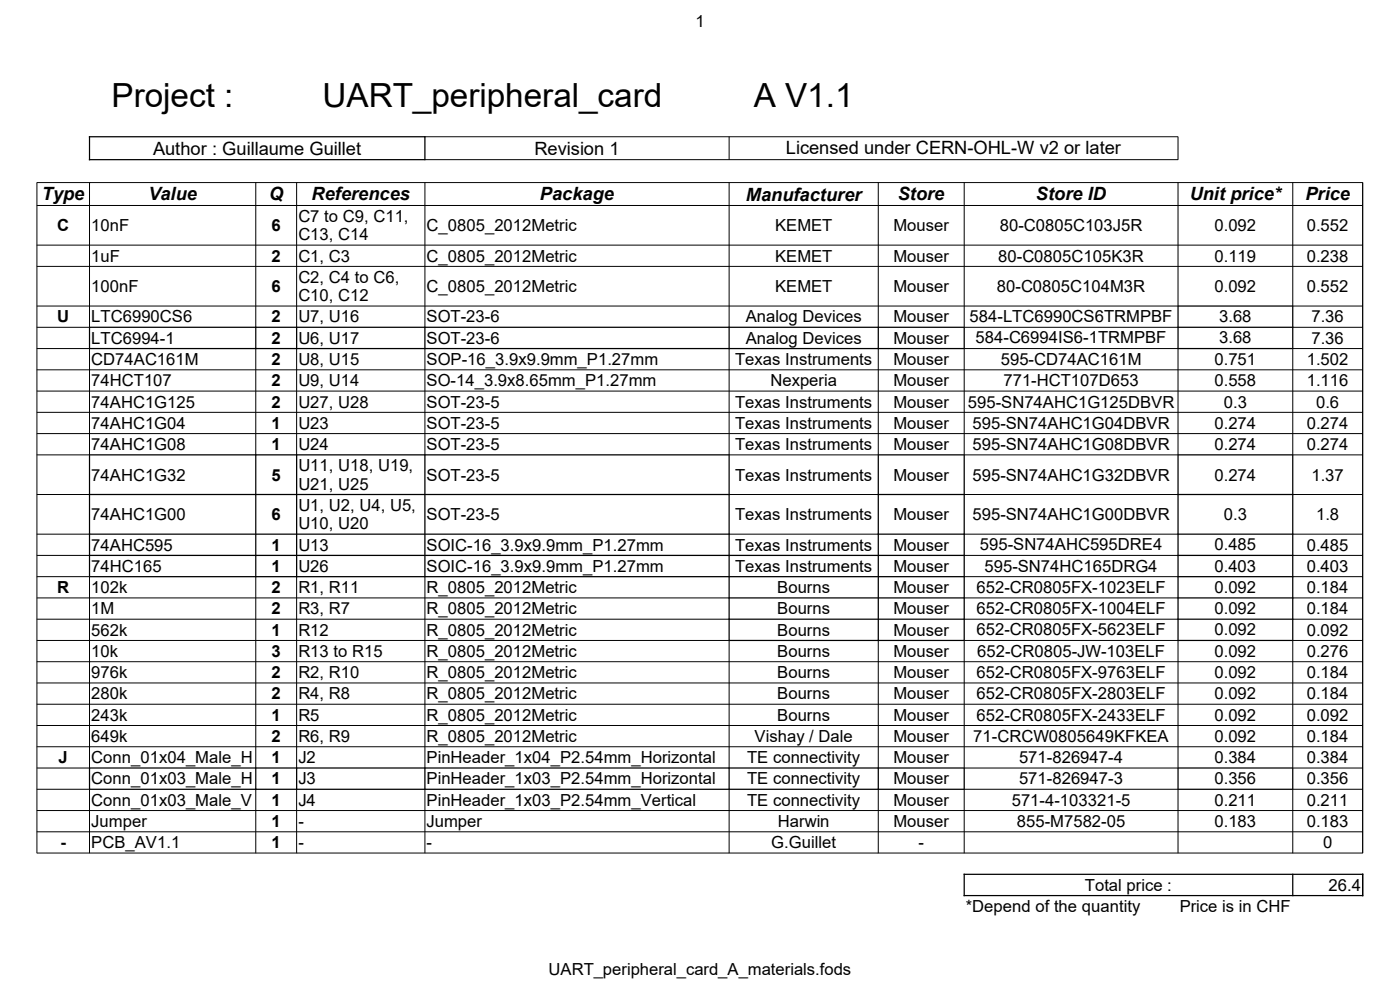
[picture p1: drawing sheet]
<svg xmlns="http://www.w3.org/2000/svg" width="297mm" height="210mm" viewBox="0 0 297 210" stroke-linecap="round" stroke-linejoin="round" font-family="sans-serif">
<defs><g id="words">
<g font-size="7.1">
<text x="23.7" y="22.7">Project :</text>
<text x="68.4" y="22.7">UART_peripheral_card</text>
<text x="159.9" y="22.7">A V1.1</text>
</g>
<g font-size="3.9">
<text x="32.5" y="32.8">Author : Guillaume Guillet</text>
<text x="113.4" y="32.8">Revision 1</text>
<text x="166.7" y="32.7">Licensed under CERN-OHL-W v2 or later</text>
<text x="8.9" y="42.4">Type</text>
<text x="31.5" y="42.4">Value</text>
<text x="57.1" y="42.4">Q</text>
<text x="66.1" y="42.4">References</text>
<text x="114.6" y="42.4">Package</text>
<text x="158.2" y="42.6">Manufacturer</text>
<text x="190.5" y="42.4">Store</text>
<text x="219.8" y="42.4">Store ID</text>
<text x="252.4" y="42.4">Unit price*</text>
<text x="276.9" y="42.4">Price</text>
</g>
<g font-size="3.5">
<text x="147.5" y="5.8">1</text>
<text x="63.3" y="47.1">C7 to C9, C11,</text>
<text x="12.1" y="49">C</text>
<text x="19.4" y="49">10nF</text>
<text x="57.6" y="49">6</text>
<text x="63.3" y="51">C13, C14</text>
<text x="90.5" y="49">C_0805_2012Metric</text>
<text x="164.4" y="49">KEMET</text>
<text x="189.5" y="49">Mouser</text>
<text x="212.1" y="49">80-C0805C103J5R</text>
<text x="257.6" y="49">0.092</text>
<text x="277.2" y="49">0.552</text>
<text x="19.4" y="55.5">1uF</text>
<text x="57.6" y="55.5">2</text>
<text x="63.3" y="55.5">C1, C3</text>
<text x="90.5" y="55.5">C_0805_2012Metric</text>
<text x="164.4" y="55.5">KEMET</text>
<text x="189.5" y="55.5">Mouser</text>
<text x="211.8" y="55.5">80-C0805C105K3R</text>
<text x="257.6" y="55.5">0.119</text>
<text x="277.2" y="55.5">0.238</text>
<text x="19.4" y="62">100nF</text>
<text x="57.6" y="62">6</text>
<text x="63.3" y="60">C2, C4 to C6,</text>
<text x="63.3" y="63.9">C10, C12</text>
<text x="90.5" y="62">C_0805_2012Metric</text>
<text x="164.4" y="62">KEMET</text>
<text x="189.5" y="62">Mouser</text>
<text x="211.5" y="62">80-C0805C104M3R</text>
<text x="257.6" y="62">0.092</text>
<text x="277.2" y="62">0.552</text>
<text x="12.1" y="68.4">U</text>
<text x="19.4" y="68.4">LTC6990CS6</text>
<text x="57.6" y="68.4">2</text>
<text x="63.3" y="68.4">U7, U16</text>
<text x="90.5" y="68.4">SOT-23-6</text>
<text x="158.2" y="68.4">Analog Devices</text>
<text x="189.5" y="68.4">Mouser</text>
<text x="205.7" y="68.4">584-LTC6990CS6TRMPBF</text>
<text x="258.6" y="68.3">3.68</text>
<text x="278.2" y="68.4">7.36</text>
<text x="19.4" y="72.9">LTC6994-1</text>
<text x="19.4" y="77.4">CD74AC161M</text>
<text x="57.6" y="72.9">2</text>
<text x="57.6" y="77.4">2</text>
<text x="63.3" y="72.9">U6, U17</text>
<text x="63.3" y="77.4">U8, U15</text>
<text x="90.5" y="72.9">SOT-23-6</text>
<text x="90.5" y="77.4">SOP-16_3.9x9.9mm_P1.27mm</text>
<text x="156" y="77.4">Texas Instruments</text>
<text x="158.2" y="72.9">Analog Devices</text>
<text x="189.5" y="72.9">Mouser</text>
<text x="189.5" y="77.4">Mouser</text>
<text x="207" y="72.9">584-C6994IS6-1TRMPBF</text>
<text x="212.3" y="77.4">595-CD74AC161M</text>
<text x="257.6" y="77.4">0.751</text>
<text x="258.6" y="72.9">3.68</text>
<text x="277.2" y="77.4">1.502</text>
<text x="278.2" y="72.9">7.36</text>
<text x="19.4" y="82">74HCT107</text>
<text x="57.6" y="82">2</text>
<text x="63.3" y="82">U9, U14</text>
<text x="90.5" y="82">SO-14_3.9x8.65mm_P1.27mm</text>
<text x="163.4" y="82">Nexperia</text>
<text x="189.5" y="82">Mouser</text>
<text x="212.9" y="82">771-HCT107D653</text>
<text x="257.6" y="82">0.558</text>
<text x="277.2" y="82">1.116</text>
<text x="19.4" y="86.5">74AHC1G125</text>
<text x="57.6" y="86.5">2</text>
<text x="63.3" y="86.5">U27, U28</text>
<text x="90.5" y="86.5">SOT-23-5</text>
<text x="156" y="86.5">Texas Instruments</text>
<text x="189.5" y="86.5">Mouser</text>
<text x="205.3" y="86.5">595-SN74AHC1G125DBVR</text>
<text x="259.6" y="86.5">0.3</text>
<text x="279.2" y="86.5">0.6</text>
<text x="19.4" y="91">74AHC1G04</text>
<text x="19.4" y="95.5">74AHC1G08</text>
<text x="57.6" y="91">1</text>
<text x="57.6" y="95.5">1</text>
<text x="63.3" y="91">U23</text>
<text x="63.3" y="95.5">U24</text>
<text x="90.5" y="91">SOT-23-5</text>
<text x="90.5" y="95.5">SOT-23-5</text>
<text x="156" y="91">Texas Instruments</text>
<text x="156" y="95.5">Texas Instruments</text>
<text x="189.5" y="91">Mouser</text>
<text x="189.5" y="95.5">Mouser</text>
<text x="206.3" y="91">595-SN74AHC1G04DBVR</text>
<text x="206.3" y="95.5">595-SN74AHC1G08DBVR</text>
<text x="257.6" y="91">0.274</text>
<text x="257.6" y="95.5">0.274</text>
<text x="277.2" y="91">0.274</text>
<text x="277.2" y="95.5">0.274</text>
<text x="19.4" y="102">74AHC1G32</text>
<text x="57.6" y="102">5</text>
<text x="63.3" y="99.9">U11, U18, U19,</text>
<text x="90.5" y="102">SOT-23-5</text>
<text x="156" y="102">Texas Instruments</text>
<text x="189.5" y="102">Mouser</text>
<text x="206.3" y="102">595-SN74AHC1G32DBVR</text>
<text x="257.6" y="102">0.274</text>
<text x="278.2" y="102">1.37</text>
<text x="63.3" y="103.9">U21, U25</text>
<text x="19.4" y="110.4">74AHC1G00</text>
<text x="57.6" y="110.4">6</text>
<text x="63.3" y="108.4">U1, U2, U4, U5,</text>
<text x="63.3" y="112.3">U10, U20</text>
<text x="90.5" y="110.4">SOT-23-5</text>
<text x="156" y="110.4">Texas Instruments</text>
<text x="189.5" y="110.4">Mouser</text>
<text x="206.3" y="110.4">595-SN74AHC1G00DBVR</text>
<text x="259.6" y="110.4">0.3</text>
<text x="279.2" y="110.4">1.8</text>
<text x="19.4" y="116.8">74AHC595</text>
<text x="57.6" y="116.8">1</text>
<text x="63.3" y="116.8">U13</text>
<text x="90.5" y="116.8">SOIC-16_3.9x9.9mm_P1.27mm</text>
<text x="156" y="116.8">Texas Instruments</text>
<text x="189.5" y="116.8">Mouser</text>
<text x="207.9" y="116.7">595-SN74AHC595DRE4</text>
<text x="257.6" y="116.7">0.485</text>
<text x="277.2" y="116.8">0.485</text>
<text x="12.1" y="125.8">R</text>
<text x="19.4" y="121.3">74HC165</text>
<text x="19.4" y="125.8">102k</text>
<text x="57.6" y="121.3">1</text>
<text x="57.6" y="125.8">2</text>
<text x="63.3" y="121.3">U26</text>
<text x="63.3" y="125.8">R1, R11</text>
<text x="90.5" y="121.3">SOIC-16_3.9x9.9mm_P1.27mm</text>
<text x="90.5" y="125.8">R_0805_2012Metric</text>
<text x="156" y="121.3">Texas Instruments</text>
<text x="164.9" y="125.8">Bourns</text>
<text x="189.5" y="121.3">Mouser</text>
<text x="189.5" y="125.8">Mouser</text>
<text x="207.2" y="125.8">652-CR0805FX-1023ELF</text>
<text x="208.8" y="121.3">595-SN74HC165DRG4</text>
<text x="257.6" y="121.3">0.403</text>
<text x="257.6" y="125.8">0.092</text>
<text x="277.2" y="121.3">0.403</text>
<text x="277.2" y="125.8">0.184</text>
<text x="19.4" y="130.4">1M</text>
<text x="57.6" y="130.4">2</text>
<text x="63.3" y="130.4">R3, R7</text>
<text x="90.5" y="130.4">R_0805_2012Metric</text>
<text x="164.9" y="130.4">Bourns</text>
<text x="189.5" y="130.4">Mouser</text>
<text x="207.2" y="130.3">652-CR0805FX-1004ELF</text>
<text x="257.6" y="130.3">0.092</text>
<text x="277.2" y="130.4">0.184</text>
<text x="19.4" y="134.9">562k</text>
<text x="57.6" y="134.9">1</text>
<text x="63.3" y="134.9">R12</text>
<text x="90.5" y="134.9">R_0805_2012Metric</text>
<text x="164.9" y="134.9">Bourns</text>
<text x="189.5" y="134.9">Mouser</text>
<text x="207.2" y="134.8">652-CR0805FX-5623ELF</text>
<text x="257.6" y="134.8">0.092</text>
<text x="277.2" y="134.9">0.092</text>
<text x="19.4" y="139.4">10k</text>
<text x="19.4" y="143.9">976k</text>
<text x="57.6" y="139.4">3</text>
<text x="57.6" y="143.9">2</text>
<text x="63.3" y="139.4">R13 to R15</text>
<text x="63.3" y="143.9">R2, R10</text>
<text x="90.5" y="139.4">R_0805_2012Metric</text>
<text x="90.5" y="143.9">R_0805_2012Metric</text>
<text x="164.9" y="139.4">Bourns</text>
<text x="164.9" y="143.9">Bourns</text>
<text x="189.5" y="139.4">Mouser</text>
<text x="189.5" y="143.9">Mouser</text>
<text x="207.2" y="143.9">652-CR0805FX-9763ELF</text>
<text x="207.3" y="139.4">652-CR0805-JW-103ELF</text>
<text x="257.6" y="139.4">0.092</text>
<text x="257.6" y="143.9">0.092</text>
<text x="277.2" y="139.4">0.276</text>
<text x="277.2" y="143.9">0.184</text>
<text x="19.4" y="148.4">280k</text>
<text x="57.6" y="148.4">2</text>
<text x="63.3" y="148.4">R4, R8</text>
<text x="90.5" y="148.4">R_0805_2012Metric</text>
<text x="164.9" y="148.4">Bourns</text>
<text x="189.5" y="148.4">Mouser</text>
<text x="207.2" y="148.4">652-CR0805FX-2803ELF</text>
<text x="257.6" y="148.4">0.092</text>
<text x="277.2" y="148.4">0.184</text>
<text x="19.4" y="152.9">243k</text>
<text x="57.6" y="152.9">1</text>
<text x="63.3" y="152.9">R5</text>
<text x="90.5" y="152.9">R_0805_2012Metric</text>
<text x="164.9" y="152.9">Bourns</text>
<text x="189.5" y="152.9">Mouser</text>
<text x="207.2" y="152.9">652-CR0805FX-2433ELF</text>
<text x="257.6" y="152.9">0.092</text>
<text x="277.2" y="152.9">0.092</text>
<text x="12.4" y="161.9">J</text>
<text x="19.4" y="157.4">649k</text>
<text x="19.4" y="161.9">Conn_01x04_Male_H</text>
<text x="57.6" y="157.4">2</text>
<text x="57.6" y="161.9">1</text>
<text x="63.3" y="157.4">R6, R9</text>
<text x="63.3" y="161.9">J2</text>
<text x="90.5" y="157.4">R_0805_2012Metric</text>
<text x="90.5" y="161.9">PinHeader_1x04_P2.54mm_Horizontal</text>
<text x="158.5" y="161.9">TE connectivity</text>
<text x="160.1" y="157.4">Vishay / Dale</text>
<text x="189.5" y="157.4">Mouser</text>
<text x="189.5" y="161.9">Mouser</text>
<text x="206.5" y="157.4">71-CRCW0805649KFKEA</text>
<text x="216.2" y="161.9">571-826947-4</text>
<text x="257.6" y="157.4">0.092</text>
<text x="257.6" y="161.9">0.384</text>
<text x="277.2" y="157.4">0.184</text>
<text x="277.2" y="161.9">0.384</text>
<text x="19.4" y="166.4">Conn_01x03_Male_H</text>
<text x="57.6" y="166.4">1</text>
<text x="63.3" y="166.4">J3</text>
<text x="90.5" y="166.4">PinHeader_1x03_P2.54mm_Horizontal</text>
<text x="158.5" y="166.4">TE connectivity</text>
<text x="189.5" y="166.4">Mouser</text>
<text x="216.2" y="166.4">571-826947-3</text>
<text x="257.6" y="166.4">0.356</text>
<text x="277.2" y="166.4">0.356</text>
<text x="19.4" y="170.9">Conn_01x03_Male_V</text>
<text x="57.6" y="170.9">1</text>
<text x="63.3" y="170.9">J4</text>
<text x="90.5" y="170.9">PinHeader_1x03_P2.54mm_Vertical</text>
<text x="158.5" y="170.9">TE connectivity</text>
<text x="189.5" y="170.9">Mouser</text>
<text x="214.6" y="170.9">571-4-103321-5</text>
<text x="257.6" y="170.9">0.211</text>
<text x="277.2" y="170.9">0.211</text>
<text x="12.8" y="180">-</text>
<text x="19.4" y="175.4">Jumper</text>
<text x="19.4" y="179.9">PCB_AV1.1</text>
<text x="57.6" y="175.4">1</text>
<text x="57.6" y="180">1</text>
<text x="63.3" y="175.4">-</text>
<text x="63.3" y="179.9">-</text>
<text x="90.5" y="175.4">Jumper</text>
<text x="90.5" y="180">-</text>
<text x="163.6" y="179.9">G.Guillet</text>
<text x="165" y="175.4">Harwin</text>
<text x="189.5" y="175.4">Mouser</text>
<text x="194.9" y="180">-</text>
<text x="215.7" y="175.4">855-M7582-05</text>
<text x="257.6" y="175.4">0.183</text>
<text x="277.2" y="175.4">0.183</text>
<text x="280.7" y="180">0</text>
<text x="230.2" y="188.9">Total price :</text>
<text x="281.8" y="188.9">26.4</text>
<text x="204.9" y="193.4">*Depend of the quantity</text>
<text x="250.3" y="193.4">Price is in CHF</text>
<text x="116.4" y="206.7">UART_peripheral_card_A_materials.fods</text>
</g>
</g></defs>
<g fill="none" stroke="#000" stroke-width=".26">
<path d="M18.9 29h71.4M18.9 33.9h71.4M19 28.9v5.1M90.1 29v4.9M19 73.9h185.6M19 74v-4.6h185.6v4.6M54.3 69.3v4.8M62.9 69.3v4.8M90.1 69.3v4.8M154.7 69.3v4.8M186.3 69.3v4.8M249.8 69.4h24.6"/>
<path d="M249.9 73.9h24.4M249.9 74v-9.1h24.4v9.1M54.3 96.4v26.1M62.9 96.4v26.1M90.1 96.4v26.1M249.9 96.5h24.4v39.4h-24.4zM18.9 104.9h135.9M18.9 113.3h135.9M18.9 117.8h185.8M186.2 104.9h18.5M186.2 113.3h18.5M249.8 104.9h24.6"/>
<path d="M249.8 113.3h24.6M249.8 117.8h24.6M154.5 126.8h50.2M154.5 131.4h50.2M154.7 135.9h49.9v-39.4h-18.3v39.5M204.7 122.3l-185.7 .1v-25.9h135.7v39.4M249.8 122.3h24.6M249.8 126.8h24.6M249.8 131.4h24.6M19 162.9h185.6v4.5l-185.6 .1zM54.3 162.8v4.8M62.9 162.8v4.8"/>
<path d="M90.1 162.8v4.8M154.7 162.8v4.8M186.3 162.8v4.8M249.9 162.9h24.4v4.5l-24.4 .1zM204.4 185.5h84.8M204.4 190h84.8M204.6 185.3v4.8M274.3 185.3v4.8M289.1 185.3v4.8"/>
</g>
<g fill="none" stroke="#000" stroke-width=".21">
<path d="M7.8 38.7h281.3v142.3h-281.3M7.8 38.7v142.3M19 38.7v30.8M54.3 38.7v30.9M62.9 38.7v30.9M90 29h159.9v4.9h-159.9M90.1 38.7v30.9M154.7 29v4.9M154.7 38.7v30.9M186.3 38.7v30.9M204.6 38.7v30.8M249.9 38.7v26.2h-242.1"/>
<path d="M274.3 38.7v26.2h14.8M7.8 43.6h281.3M7.8 52h281.3M7.8 56.5h281.3M7.8 73.9h11.2v22.6M7.8 69.4h11.2M7.8 78.5h281.3M54.3 73.8v22.8M62.9 73.8v22.8M90.1 73.8v22.8M154.7 73.8v22.7M186.3 73.8v22.7"/>
<path d="M204.5 73.9h45.4v22.6M204.5 69.4h45.5M204.6 73.9v22.6M274.1 69.4h15M289.1 73.9h-14.8v22.6M7.8 83h281.3M7.8 87.5h281.3M7.8 92h281.3M7.8 96.5h11.2M154.7 96.5h31.6M204.5 96.5h45.4M274.2 96.5h14.9"/>
<path d="M7.8 104.9h11.3M7.8 113.3h11.3M7.8 117.8h11.3M154.5 104.9h32M154.5 113.3h32M204.4 104.9h45.6M204.4 113.3h45.6M204.4 117.8h45.6M274.1 104.9h15M274.1 113.3h15M274.1 117.8h15M7.8 122.3h11.2"/>
<path d="M7.8 126.8h147M7.8 131.4h147M7.8 135.9h146.9M19 122.3v40.6h-11.2M54.3 122.2v40.9M62.9 122.2v40.9M90.1 122.2v40.9M154.7 135.8v27.3M186.3 135.7v27.4M204.4 122.3h45.6M204.4 126.8h45.6M204.4 131.4h45.6"/>
<path d="M204.5 135.9h45.4M204.6 135.8v27.1M249.9 135.8v27.1h-45.4M274.1 122.3h15M274.1 126.8h15M274.1 131.4h15M274.2 135.9h14.9M274.3 135.8v27.1h14.8M7.8 140.4h281.3M7.8 144.9h281.3M7.8 149.4h281.3M7.8 153.9h281.3"/>
<path d="M7.8 158.4h281.3M7.8 167.4h11.2v13.6M7.8 171.9h281.3M7.8 176.5h281.3M54.3 167.3v13.7M62.9 167.3v13.7M90.1 167.3v13.7M154.7 167.3v13.7M186.3 167.3v13.7M204.5 167.4h45.4v13.6M204.6 167.4v13.6M289.1 167.4h-14.8v13.6"/>
</g>
<use href="#words"/>
</svg>
